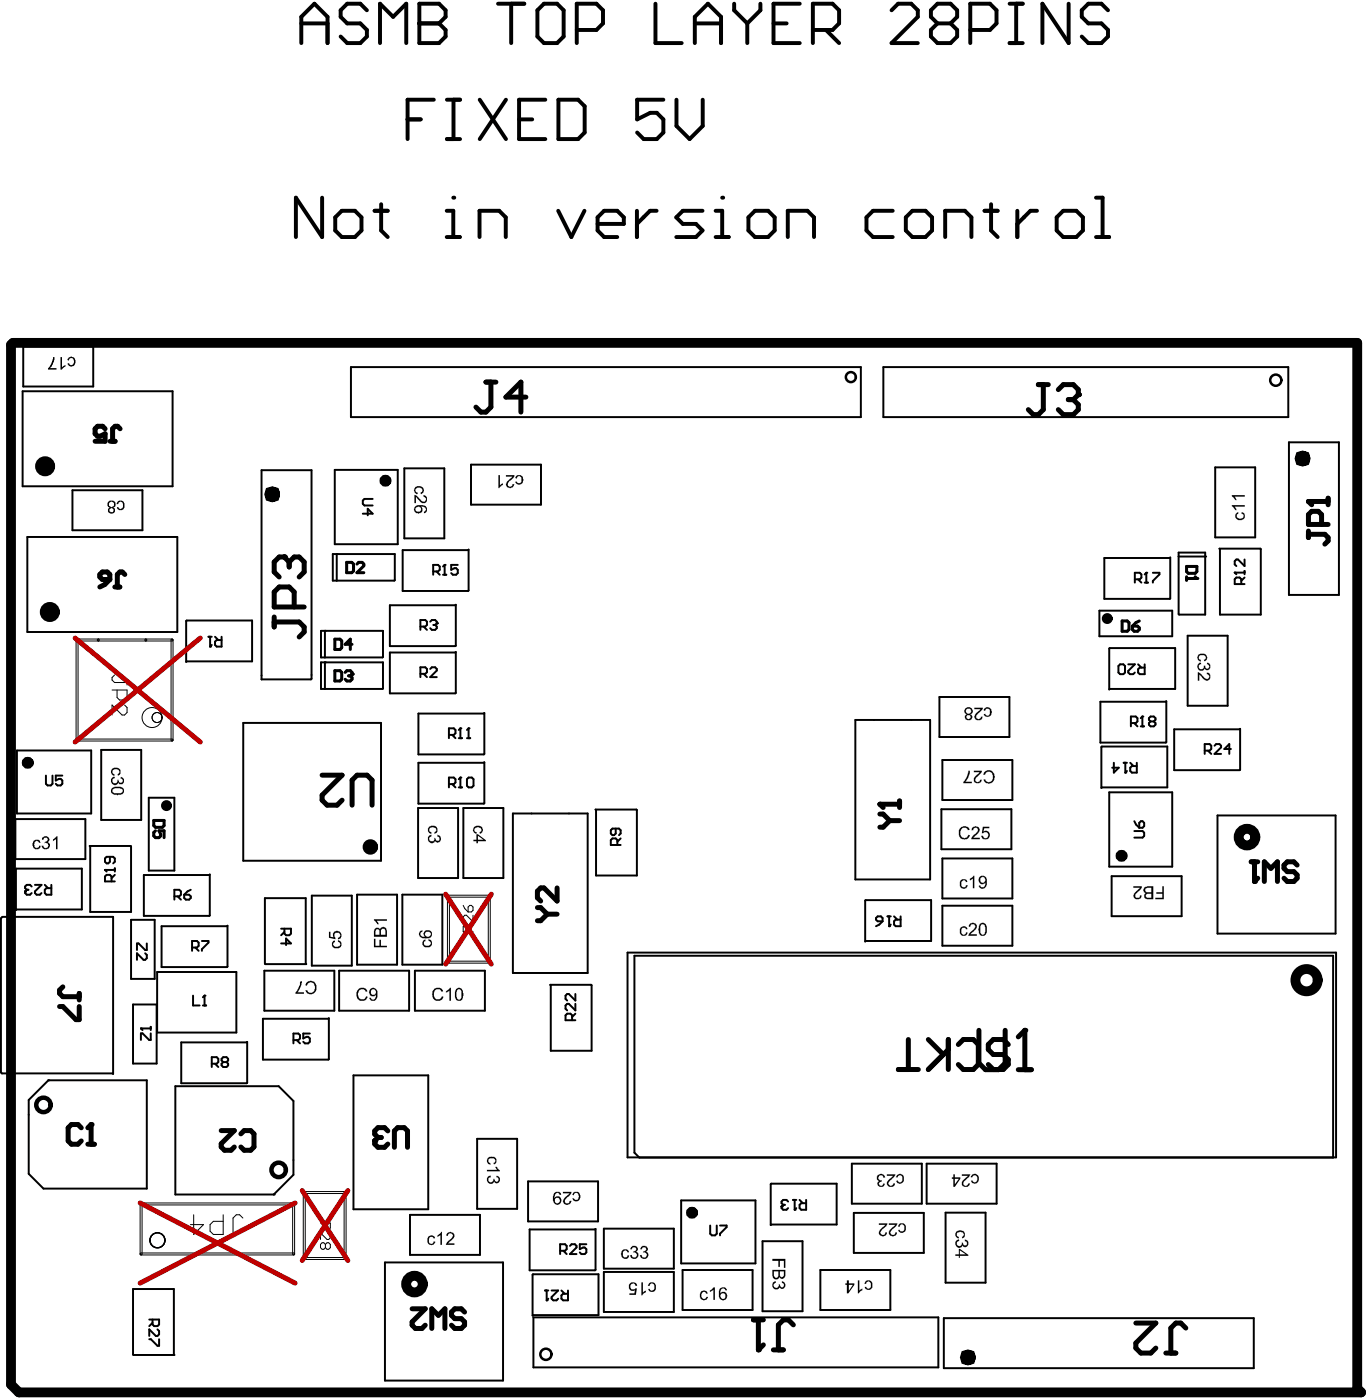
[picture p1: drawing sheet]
<svg xmlns="http://www.w3.org/2000/svg" width="231mm" height="237mm" viewBox="0 0 231 237" stroke-linecap="round" stroke-linejoin="round" font-family="sans-serif">
<g fill="none" stroke="#000" stroke-width=".33">
<path d="M3.9 58.6h11.9v6.8h-11.9zM3.8 66.2h25.4v16h-25.4zM44.2 79.5h8.5v35.3l-.1 .1h-8.4zM56.6 79.4h10.6v12.6h-10.6zM59.3 62.1h86.2v8.4h-86.2zM68.3 79.2h6.8v11.8h-6.8zM79.6 78.6h11.9v6.7h-11.9zM149.3 62.1h68.5v8.4h-68.5zM205.4 79h6.8v11.9h-6.8zM217.9 74.8h8.4v25.8h-8.4zM4.6 90.8h25.4v16.1h-25.4zM12.2 82.9h11.9v6.8h-11.9z"/>
<path d="M56.3 93.7h10.4v4.4l-10.4 .1zM56.9 93.7v4.5M61.3 86.9h1.7l-.8-.9v1.1M63 84.4h-1.4l-.3 .2v.6l.3 .3h1.4M68.1 93l11.1-.1v6.9l-11.1 .1zM73.2 96.6h.9l.2-.3v-.5l-.2-.3h-.9v1.7M73.8 96.6l.5 .6M74.9 95.8l.3-.3v1.7M74.9 97.2h.5M77.4 95.5h-1.1v.8l.5-.2h.3l.3 .2v.6l-.3 .3h-.5l-.3-.3M186.7 94.3h11.1v6.9l-11.1 .1zM191.8 98h.9l.2-.3v-.6l-.2-.3h-.9v1.7"/>
<path d="M192.4 98l.5 .5M193.5 97.1l.3-.3v1.7M193.5 98.5h.6M194.9 96.8h1.1v.3l-1.1 1.1v.3M199.2 93.4h4.5v10.5l-4.5-.1zM199.2 94.1h4.5M206.1 92.8h7v11.1h-6.9zM209.8 98.8v-.9l-.2-.3h-.6l-.3 .3v.9h1.7M210.4 94.6v1.1l-1.1-1.1h-.3l-.3 .3v.5l.3 .3M210.4 96.8h-1.7l.3 .3M210.4 97.6l-.6 .6M210.4 96.5v.6"/>
<path d="M31.6 104.9h11v6.9l-11.1 .1zM35.2 107.7h.6M35.5 107.7v1.6l.3-.2M36.4 107.7l.5 .5M37.5 107.7v1.6h-.9l-.2-.2v-.6l.2-.3h.9M54.3 112h10.4v4.4l-10.4 .1zM54.3 106.7h10.4v4.4l-10.4 .1zM54.9 106.7v4.5M54.9 112v4.5M65.9 110.3l11.2-.1v7h-11.2zM65.9 102.3h11.2v6.9h-11.2zM71.1 105.9h.8l.3-.2v-.6l-.3-.3h-.8v1.7"/>
<path d="M71.1 113.9h.8l.3-.2v-.6l-.3-.3h-.8v1.7M71.6 113.9l.6 .6M71.6 105.9l.6 .6M72.7 113.1l.3-.3h.6l.2 .3v.3l-1.1 1.1h1.1M72.7 105.1l.3-.3h.6l.2 .3v.3l-.2 .3M73.3 105.7h.3M73.6 105.7l.2 .2v.3l-.2 .3h-.6l-.3-.3M158.8 117.8h11.8v6.8h-11.8zM185.8 103.3h12.4v4.3h-12.4zM186 118.7l11.2-.1v6.9l-11.2 .1zM187.6 109.6h11.1v6.9l-11.2 .1zM189.3 112.3h.6l.3 .3v1.1l-.3 .3h-.6l-.2-.3v-1.1z"/>
<path d="M190.7 112.3h1.1l-1.1 1.1v.3l.3 .3h.6l.2-.3M192.4 112.3l.5 .6M193.5 112.3v1.7h-.8l-.3-.3v-.5l.3-.3h.8M200.8 107.5h6.7v11.8h-6.7zM2.6 138.5h11.8v6.8h-11.8zM2.9 126.9h12.5v10.6h-12.5zM7.8 131.1v1.4l.2 .3h.6l.3-.3v-1.4M10.5 131.1h-1.1v.9l.6-.3h.3l.2 .3v.5l-.2 .3h-.6l-.3-.3M17.1 126.8h6.8v11.8h-6.8zM25.1 134.9h4.4v12.3h-4.4zM41.1 122.2h23.3v23.3h-23.3zM70.7 136.6h6.7v11.9h-6.7z"/>
<path d="M70.7 129l11.2-.1v6.9l-11.2 .1zM70.7 120.6h11.2v6.9l-11.2 .1zM75.9 124.3h.8l.3-.3v-.6l-.3-.3h-.8v1.7M75.9 132.6h.8l.3-.3v-.6l-.3-.2h-.8v1.6M76.4 132.6l.6 .5M76.4 124.3l.6 .5M77.5 133.1h.6M77.5 131.7l.3-.2v1.6M77.5 123.4l.3-.3v1.7M77.5 124.8h.6M78.3 136.6h6.8v11.9h-6.8zM78.9 123.4l.3-.3v1.7"/>
<path d="M78.9 124.8h.6M79.2 131.5h.6l.2 .2v1.2l-.2 .2h-.6l-.3-.2v-1.2zM86.7 137.5h12.6v27h-12.6zM100.7 136.9l7 .1v11h-6.9zM144.6 121.7h12.6v27h-12.6zM159.1 136.8h11.9v6.8h-11.9zM159.3 128.5h11.8v6.8h-11.8zM186.3 126.2h11v6.9l-11.1 .1zM187.5 134h10.7v12.5h-10.7zM188.3 129v1.6l.8-.8h-1.1M190 129h.5M190.2 129v1.6l.3-.2"/>
<path d="M191.1 129l.5 .5M191.2 122.3h.8l.3-.3v-.6l-.3-.3h-.8v1.7M191.7 122.3l.6 .5M191.8 138.9l.2 .5 .6 .6M192.2 129v1.6h-.9l-.2-.2v-.6l.2-.3h.9M192.8 121.4l.3-.3v1.7M192.8 122.8h.6M192.9 138.9h.2l.3 .2v.6l-.3 .3h-.5v-.9zM194.5 122l-.3-.3v-.3l.3-.3h.6l.2 .3v.3l-.2 .3M194.5 122l-.3 .3v.2l.3 .3h.6l.2-.3v-.2l-.2-.3M194.5 122h.6M198.5 123.3l11.1-.1v6.9l-11.1 .1z"/>
<path d="M203.6 126.9h.9l.3-.3v-.5l-.3-.3h-.9v1.7M204.2 126.9l.6 .6M205.3 126.1l.3-.3h.5l.3 .3v.3l-1.1 1.1h1.1M205.8 137.9h20v20h-20zM208.1 126.6h-1.1l.8-.8v1.7M.2 155.3l.2-.3h18.7v26.6l-18.8-.1-.1-.2zM2.7 147l11.1-.1v6.9l-11.1 .1zM4.5 150.4h.3M4.5 150.4l-.3 .3v.3l.3 .3h.6l.3-.3M5.4 149.9l-.3-.3h-.6l-.3 .3v.3l.3 .2M5.9 149.6h1.1l-1.1 1.1v.3l.3 .3h.5l.3-.3M7.6 149.6l.5 .6"/>
<path d="M8.7 149.6v1.7h-.9l-.2-.3v-.6l.2-.2h.9M15.2 143l7 .1v11.1h-6.9zM18.6 144.9v.8l-.3 .3h-.3l-.3-.3v-.6l.3-.2h1.1l.3 .2v.6l-.3 .3M18.9 149v-.8l-.3-.3h-.6l-.3 .3v.8h1.7M19.4 147.1h-1.7l.3 .3M19.4 147.9l-.5 .6M19.4 146.8v.6M22.2 155.5h3.9v10h-3.9zM24.3 148l11.2-.1v6.9l-11.2 .1zM24.8 159.5v1.1h-.3l-1.1-1.1h-.2v1.1M27.3 156.6l11.2-.1v6.9l-11.2 .1zM29.5 151.6h.8l.3-.3v-.6l-.3-.3h-.8v1.7"/>
<path d="M30 151.6l.6 .5M31.1 151.3h.9l.2 .3v.2l-.2 .3h-.6l-.3-.3zM32.2 150.4l-.5 .3-.6 .6M34.1 159.1h1.1v.3l-1.1 1.1v.3M44.8 151.9h6.9l.1 11.1-7-.1zM47.5 157h1.7v.9l-.3 .2h-.5l-.3-.2v-.9M47.5 159.5h1.7l-.8-.8v1.1M48.1 157.6l-.6 .5M52.7 151.4h6.8v11.9h-6.8zM60.4 151.3h6.7v11.8h-6.7zM68 151.3h6.8v11.8h-6.8zM104.1 140.1v.8l-.3 .3h-.3l-.2-.3v-.5l.2-.3h1.1l.3 .3v.5l-.3 .3"/>
<path d="M104.4 142.9v-.9l-.3-.2h-.6l-.2 .2v.9h1.6M104.9 141.8l-.5 .5M146.3 152.3l11.1-.1v6.9l-11.1 .1zM148.4 154.9h.5l.3 .3v.6h-.8l-.3-.3v-.3zM149.2 155.8l-.6 .5-.5 .3M150 154.9h.6M150.3 154.9v1.7l.3-.3M151.1 154.9l.6 .6M152.2 154.9v1.7h-.8l-.3-.3v-.5l.3-.3h.8M159.3 145.2h11.8v6.7h-11.8zM159.3 153.1h11.8v6.8h-11.8zM187.9 148.1h11.8v6.8h-11.8z"/>
<path d="M191.8 140.5h1.3l.3 .3v.5l-.3 .3h-1.3M22.5 169.8h4v10h-4zM24.5 161.2l.3 .3v.5l-.3 .3h-.2l-1.1-1.1v1.1M25.5 174.7v1.1h-.3l-1.1-1.1h-.3v1.1M25.5 173.6v.6M25.5 173.9h-1.7l.3 .3M26.6 164.3h13.4v10.3h-13.4zM30.6 176.3l11.2-.1v6.9l-11.2 .1zM32.5 160.2h.8l.3-.3v-.5l-.3-.3h-.8v1.7M32.6 168.3v1.7h1.1M33 160.2l.6 .6M34.3 170h.6"/>
<path d="M34.3 168.6l.3-.3v1.7M35.8 179.9h.8l.3-.3v-.6l-.3-.3h-.8v1.7M36.3 179.9l.6 .5M37.7 179.6l-.2-.3v-.3l.2-.3h.6l.3 .3v.3l-.3 .3M37.7 179.6l-.2 .3v.2l.2 .3h.6l.3-.3v-.2l-.3-.3M37.7 179.6h.6M44.4 172.3l11.2-.1v6.9l-11.2 .1zM44.7 164.1h11.8v6.8h-11.8zM49.6 175.9h.8l.3-.3v-.6l-.3-.2h-.8v1.6M50.2 175.9l.5 .5M52.4 174.8h-1.1v.8l.5-.3h.3l.3 .3v.5l-.3 .3h-.6l-.2-.3M57.3 164.1h11.9v6.8h-11.9z"/>
<path d="M70.1 164.1h11.9v6.8h-11.9zM93 166.5l7 .1v11.1h-6.9zM96.7 172.5v-.8l-.3-.3h-.5l-.3 .3v.8h1.7M97.3 168.1v1.1l-1.1-1.1h-.3l-.3 .2v.6l.3 .3M97.3 169.7v1.1l-1.1-1.1h-.3l-.3 .3v.6l.3 .2M97.3 171.4l-.6 .5M106.1 161.1h119.8v34.6h-119.8zM8.2 182.7h16.6v18.3h-17.5l-2.4-2.5v-12.5zM29.6 183.7h17.5l2.5 2.5v12.4l-3.3 3.4h-16.7zM59.8 181.8h12.6v22.7h-12.6zM80.7 192.6h6.7v11.8h-6.7zM89.3 199.8h11.8v6.7h-11.8z"/>
<path d="M108.1 195.7l-.9-.8v-33.3h118.2v34.1M144 196.8h11.8v6.7h-11.8zM156.6 196.8h11.9v6.7h-11.9zM22.5 218h6.9l.1 11.1-7-.1zM65.1 213.5h19.9v19.9h-19.9zM69.3 205.4h11.8v6.8h-11.8zM89.5 207.9l11.2-.1v6.9l-11.2 .1zM90.1 215.5h11.1v6.9h-11.2zM92.1 218.2h.6M92.4 218.2v1.7l.3-.3M93.2 218.2h1.2l-1.2 1.1v.3l.3 .3h.6l.3-.3M94.7 211.5h.8l.3-.3v-.5l-.3-.3h-.8v1.6"/>
<path d="M94.9 218.2l.6 .6M95.2 211.5l.6 .5M96 218.2v1.7h-.8l-.3-.3v-.6l.3-.2h.8M96.3 210.7l.3-.3h.6l.3 .3v.2l-1.2 1.1h1.2M99.1 210.4h-1.1v.8l.6-.3h.2l.3 .3v.6l-.3 .2h-.5l-.3-.2M102.1 207.7h11.8v6.8h-11.8zM102.1 215.1h11.8v6.7h-11.8zM115.1 203h12.6v10.6h-12.6zM115.4 214.7h11.8v6.8h-11.8zM120.1 207.2v1.4l.2 .3h.6l.3-.3v-1.4M121.7 207.2h1.1v.3l-1.1 1.1v.3M128.9 209.9h6.8v11.8h-6.8z"/>
<path d="M130.3 200.2l11.1-.1v6.9l-11.1 .1zM132.4 203.7l-.3 .3v.3l.3 .2h.5l.3-.2M132.4 203.7h.3M133.2 203.2l-.3-.3h-.5l-.3 .3v.2l.3 .3M134.1 202.9h.5M134.3 202.9v1.6l.3-.2M135.2 202.9l.5 .5M136.3 202.9v1.6h-.9l-.2-.2v-.6l.2-.3h.9M138.7 214.7h11.8v6.8h-11.8zM144.3 205.1h11.9v6.7h-11.9zM159.8 205h6.8v11.9h-6.8zM25.2 223.1h1.7v.8l-.3 .3h-.5l-.3-.3v-.8"/>
<path d="M25.2 226.4h.3l1.1 1.1h.3v-1.1M25.8 223.7l-.6 .5M26.6 224.8l.3 .3v.5l-.3 .3h-.3l-1.1-1.1v1.1M90.2 222.7h68.4v8.5h-68.4zM159.5 222.9h52.4v8.4h-52.4z"/>
</g>
<g fill="none" stroke="#000" stroke-width=".17">
<path d="M12.9 108.1l.1-.1 .2 .2v16.9l-.2 .2-.1-.2zM12.9 108.1l16.2-.1 .2 .2-.2 .2h-16.1l-.1-.2zM18.9 116.7h2.6v1.2l-.4 .5h-.9l-.4-.5v-1.2M19.4 114.1l-.5 .5v.4l.5 .4h2.1M21.1 119.2l.4 .4v.9l-.4 .4h-.5l-1.7-1.7v1.7M21.5 115v.8M29 108.1h.2l.1 .1v16.9l-.2 .2-.2-.2zM12.9 125h16.2l.2 .1-.2 .2h-16.1l-.1-.1zM25.7 121.3h.1M75.6 151.4h7l.2 .1-.2 .2h-6.9l-.1-.2zM75.7 151.5h.2l.1 .1v11.1l-.2 .1-.2-.1zM78.3 153.1l.3 .5 .5 .6"/>
<path d="M79.4 157.5v-.8l-.3-.3h-.5l-.3 .3v.8h1.7M79.4 153.1h.3l.3 .3v.5l-.3 .3h-.6v-.8zM80 154.7v1.2l-1.1-1.2h-.3l-.3 .3v.6l.3 .3M80 156.4l-.6 .6M82.6 151.5h.2l.1 .1v11.1l-.2 .1-.2-.1zM75.7 162.6l7-.1 .2 .2-.2 .1h-6.9l-.2-.1zM23.7 203.4h25.9l.2 .2-.2 .1h-25.7l-.2-.1zM23.7 211.9h25.9l.2 .1-.2 .2h-25.7l-.2-.2zM23.7 203.4h.3v.2v8.4l-.1 .2-.2-.2zM32.7 205.4v3.3l1.7-1.6h-2.2M37.7 205.4v3.3h-1.6l-.6-.5v-1.1l.6-.6h1.6M38.8 208.7h1.1"/>
<path d="M41.1 205.9l-.6-.5h-.6l-.5 .5v2.8M49.5 203.4h.3v.2v8.4l-.2 .2-.1-.2zM51.3 201.5h.1l.2 .1v11.1l-.2 .2-.1-.2zM51.3 201.5h7l.2 .1-.2 .2h-6.9h-.1zM51.4 212.7l7-.1 .2 .2-.2 .2h-6.9l-.1-.1zM54.2 206.8h1.6v.8l-.2 .3h-.6l-.3-.3v-.8M54.7 207.4l-.5 .5M55 210.4l.3-.3h.3l.2 .3v.6l-.2 .2h-.3l-.3-.2M55 210.4l-.3-.3h-.2l-.3 .3v.6l.3 .2h.2l.3-.2M55 210.4v.6M55.6 208.5l.2 .2v.6l-.2 .3h-.3l-1.1-1.1v1.1M58.2 201.5h.1l.2 .1v11.1l-.2 .2-.1-.2z"/>
<circle cx="16.6" cy="108.2" r=".17"/>
<circle cx="24.6" cy="108.2" r=".17"/>
<circle cx="25.7" cy="121.3" r="1.69"/>
<circle cx="26.5" cy="121.3" r=".85"/>
<circle cx="75.8" cy="151.6" r=".2"/>
<circle cx="82.7" cy="151.6" r=".2"/>
<circle cx="26.6" cy="209.7" r="1.31"/>
<circle cx="26.6" cy="209.7" r="1.23"/>
<circle cx="26.6" cy="209.7" r="1.27"/>
<circle cx="51.5" cy="212.7" r=".2"/>
<circle cx="58.4" cy="212.7" r=".2"/>
</g>
<g fill="#000">
<path d="M9 60.4h.2a2.66 2.66 0 0 1-.7 1.8h1v.3h-1.4v-.3l.3-.1 .3-.6zM10.2 60.4h.3v1.7l.6-.4v.3l-.3 .1-.3 .4h-.3zM11.6 60.5l.1-.1a.82 .82 0 0 1 1.1 .7 .82 .82 0 0 1-.9 .9l-.2-.1-.3-.3 .3-.2a.43 .43 0 0 0 .5 .3 .43 .43 0 0 0 .3-.5v-.1a.46 .46 0 0 0-.3-.5 .46 .46 0 0 0-.5 .2v.2l-.3-.1zM19.9 84.7a.83 .83 0 0 1 1.1 .3 .83 .83 0 0 1-.1 1.1 .62 .62 0 0 1-.7 .2 .62 .62 0 0 1-.4-.6h.2a.34 .34 0 0 0 .3 .4 .34 .34 0 0 0 .4-.3l.1-.1a.53 .53 0 0 0-.1-.7 .53 .53 0 0 0-.6-.1l-.2 .3h-.2zM70.3 82.3a.9 .9 0 0 1 1.4 .6l-.2 .5-.3 .1-.1-.2a.43 .43 0 0 0 .3-.5 .43 .43 0 0 0-.5-.4 .48 .48 0 0 0-.6 .3 .48 .48 0 0 0 .2 .6h.1v.2a.65 .65 0 0 1-.5-1zM70.1 83.6a1.7 1.7 0 0 1 1 .9 .49 .49 0 0 0 .4 .3 .49 .49 0 0 0 .5-.3v-.3l-.4-.2 .1-.3a.67 .67 0 0 1 .5 1 .67 .67 0 0 1-1.1 .1l-.8-.7v1h-.2zM84.3 80.3h.2v1.7l.5-.3v.3h-.2l-.4 .5h-.1zM85.5 80.3l1.5 .1a1.54 1.54 0 0 1-1 1 .46 .46 0 0 0-.1 .7 .46 .46 0 0 0 .6 .1l.1-.3h.4a.76 .76 0 0 1-.6 .6 .76 .76 0 0 1-.8-.3 .78 .78 0 0 1 .4-1l.6-.6h-1.1zM87.3 80.4a.8 .8 0 0 1 1.1 .4 .8 .8 0 0 1-.4 1.1h-.3a.55 .55 0 0 1-.6-.5h.3a.44 .44 0 0 0 .6 .2 .44 .44 0 0 0 .1-.6 .39 .39 0 0 0-.3-.5 .39 .39 0 0 0-.4 .4l-.3-.1zM209.1 86.7l.2-.1v.2a.44 .44 0 0 0-.2 .5 .44 .44 0 0 0 .4 .4 .5 .5 0 0 0 .6-.2 .5 .5 0 0 0 0-.6l-.3-.1 .1-.2a.64 .64 0 0 1 .5 .4 .64 .64 0 0 1-.1 .7 .78 .78 0 0 1-1.2 .1 .78 .78 0 0 1 0-1.1zM208.2 85.4h2.2v.3h-1.7l.4 .6h-.3l-.2-.5-.4-.2zM208.2 83.7h2.2v.3h-1.7l.4 .6h-.3l-.2-.5-.4-.2z"/>
<path d="M202.7 110.6a.95 .95 0 0 1 1.4 .6l-.1 .3-.3 .3h-.1l-.1-.3a.39 .39 0 0 0 .3-.4 .39 .39 0 0 0-.5-.3 .46 .46 0 0 0-.6 .2 .46 .46 0 0 0 .3 .6v.3a.78 .78 0 0 1-.3-1.3zM202.7 112h.3l.1 .3a.46 .46 0 0 0-.5 .5 .46 .46 0 0 0 .6 .4 .46 .46 0 0 0 .3-.6h.2a.36 .36 0 0 0 .2 .4 .36 .36 0 0 0 .5-.1 .36 .36 0 0 0-.2-.5l-.2-.1 .2-.3a.63 .63 0 0 1 .4 .9 .63 .63 0 0 1-.9 .3v-.1a.68 .68 0 0 1-1 .2 .68 .68 0 0 1-.2-.9zM202.5 113.7l.4 .1 .4 .4a.65 .65 0 0 0 1 .5 .47 .47 0 0 0-.3-.7v-.3a.66 .66 0 0 1 .6 1 .62 .62 0 0 1-.5 .4 .62 .62 0 0 1-.6-.3l-.8-.8v1.1h-.2zM18.9 130a.9 .9 0 0 1 1.5 .3v.2a.43 .43 0 0 1-.4 .6l-.1 .1v-.3a.43 .43 0 0 0 .3-.5 .43 .43 0 0 0-.5-.3h-.1a.44 .44 0 0 0-.6 .2 .44 .44 0 0 0 .4 .6v.3a.71 .71 0 0 1-.5-1.2zM19 131.4l.4-.1v.3a.45 .45 0 0 0-.4 .6 .45 .45 0 0 0 .8 .1l.1-.5h.1a.39 .39 0 0 0 .3 .5 .39 .39 0 0 0 .5-.3l-.1-.2-.3-.2 .1-.3a.67 .67 0 0 1 .5 .6 .67 .67 0 0 1-.5 .7 .46 .46 0 0 1-.6-.3 .56 .56 0 0 1-.5 .5 .56 .56 0 0 1-.6-.5v-.5zM163.7 130.3h.2a3.1 3.1 0 0 1-.7 1.9h1.1v.2h-1.5v-.2l.3-.2v-.2a1.46 1.46 0 0 0 .5-1.1zM162.4 139.9a.94 .94 0 0 1 1.5 .3v.1l-.3 .1a.66 .66 0 0 0-.8-.4 .66 .66 0 0 0-.5 .7v.2a.76 .76 0 0 0 .4 .7 .76 .76 0 0 0 .8 0l.2-.5 .2 .1a.86 .86 0 0 1-1.3 .6h-.1a1.43 1.43 0 0 1-.1-1.9zM164.5 139.8h.2a.64 .64 0 0 1 .9 .3 .64 .64 0 0 1-.4 .9l-.7 .6h1.1v.3l-1.4-.1a1.15 1.15 0 0 1 .8-.8v-.1a.49 .49 0 0 0 .3-.5 .49 .49 0 0 0-.3-.4 .34 .34 0 0 0-.5 .4h-.3l.1-.4zM164.6 130.3h1.4v.3l-.4 .3a1.49 1.49 0 0 0-.7 1.1l.1 .1a.48 .48 0 0 0 .7-.3h.3a.68 .68 0 0 1-1 .6 .68 .68 0 0 1-.2-1.1l.8-.7h-1zM164.7 119.7h1.4v.3l-.7 .6a.68 .68 0 0 0-.3 .9 .47 .47 0 0 0 .7-.3h.3a.73 .73 0 0 1-.7 .6 .73 .73 0 0 1-.7-.7l.1-.1a1.34 1.34 0 0 1 .8-.9l.2-.2h-1.1zM166.6 119.7a.79 .79 0 0 1 1 .3 .79 .79 0 0 1-.4 1.1v.1a.65 .65 0 0 1-.9-.4l.3-.1a.39 .39 0 0 0 .4 .3 .39 .39 0 0 0 .3-.5v-.1a.41 .41 0 0 0-.2-.6 .41 .41 0 0 0-.5 .4h-.3v-.3zM166.7 130.3a1.1 1.1 0 0 1 1.5 1.1 1.07 1.07 0 0 1-1.7 .9l-.3-.5h.4a.67 .67 0 0 0 .8 .4 .67 .67 0 0 0 .4-.9v-.1a.69 .69 0 0 0-.5-.7 .69 .69 0 0 0-.8 .5h-.3v-.2z"/>
<path d="M5.7 142.2a.64 .64 0 0 1 .7-.2 .64 .64 0 0 1 .4 .5h-.2a.39 .39 0 0 0-.5-.3 .39 .39 0 0 0-.3 .5v.1a.4 .4 0 0 0 .3 .5 .4 .4 0 0 0 .5-.2v-.1l.2 .1a.65 .65 0 0 1-.6 .5 .65 .65 0 0 1-.6-.5l-.1-.5zM7.2 141.6h.1a.61 .61 0 0 1 .7-.1 .61 .61 0 0 1 .3 .7l-.3 .2a.62 .62 0 0 1 .4 .8 .62 .62 0 0 1-.7 .4l-.5-.2-.2-.4h.3a.45 .45 0 0 0 .6 .3 .45 .45 0 0 0 0-.7l-.1-.1-.3 .1 .1-.3a.32 .32 0 0 0 .4-.3 .34 .34 0 0 0-.3-.4 .34 .34 0 0 0-.3 .4h-.3zM9 141.9l.2-.1 .3-.4h.2v2.2h-.2v-1.7l-.5 .3zM55.6 157.5h.3v.9l.5 .1a.7 .7 0 0 1 .3-1 .7 .7 0 0 1 .9 .4l.1 .5a.46 .46 0 0 1-.6 .4v-.2a.44 .44 0 0 0 .4-.6 .44 .44 0 0 0-.5-.3 .46 .46 0 0 0-.5 .3 .46 .46 0 0 0 .2 .6v.2l-1.1-.2zM56.4 159.1l.2-.1v.3a.38 .38 0 0 0-.3 .4 .38 .38 0 0 0 .4 .4h.1a.53 .53 0 0 0 .5-.1 .53 .53 0 0 0 .2-.6l-.4-.2v-.2a.7 .7 0 0 1 .6 .8 .7 .7 0 0 1-.9 .5 .69 .69 0 0 1-.5-1.1zM63.2 158.7h.3v1.2h.6v-1h.3v1h1v.3h-2.2zM63.2 155.4h2.2v.3h-1.7l.4 .6h-.3l-.2-.4-.4-.3zM71.7 158.9l.2-.1v.4a.35 .35 0 0 0-.2 .3 .35 .35 0 0 0 .2 .3 .54 .54 0 0 0 .7 .1 .54 .54 0 0 0 .2-.7l-.4-.1v-.3a.72 .72 0 0 1 .6 .9 .72 .72 0 0 1-1 .5 .72 .72 0 0 1-.6-.6 .72 .72 0 0 1 .3-.7zM72.5 139.8a.94 .94 0 0 1 1.4 .3v.2a.57 .57 0 0 1-.5 .7l.1-.3a.48 .48 0 0 0 .2-.6 .48 .48 0 0 0-.6-.2l-.2 .1a.38 .38 0 0 0-.4 .3 .38 .38 0 0 0 .4 .4v.3a.68 .68 0 0 1-.6-.5 .68 .68 0 0 1 .2-.7zM72.6 141.2l.3-.1v.3a.45 .45 0 0 0-.4 .5 .45 .45 0 0 0 .5 .4 .45 .45 0 0 0 .4-.4v-.3l.2 .1a.36 .36 0 0 0 .3 .4 .36 .36 0 0 0 .4-.2 .36 .36 0 0 0-.2-.4h-.2l.1-.4a.66 .66 0 0 1 .5 .9 .66 .66 0 0 1-.8 .4l-.2-.2a.57 .57 0 0 1-.5 .4 .57 .57 0 0 1-.6-.4l-.1-.6zM80.3 139.7a.9 .9 0 0 1 1.3 .6v.4l-.2 .2-.3 .1-.1-.3a.38 .38 0 0 0 .4-.4 .38 .38 0 0 0-.4-.3 .5 .5 0 0 0-.6 0 .5 .5 0 0 0-.2 .5l.4 .2-.1 .3a.62 .62 0 0 1-.6-.5 .62 .62 0 0 1 .4-.7zM162.6 148.7h.2a.6 .6 0 0 1 .7 .4l-.2 .1a.38 .38 0 0 0-.5-.4 .38 .38 0 0 0-.3 .5 .46 .46 0 0 0 .2 .6 .46 .46 0 0 0 .6-.1v-.1h.3a.7 .7 0 0 1-.8 .5 .7 .7 0 0 1-.5-.9v-.4z"/>
<path d="M162.4 156.8a.64 .64 0 0 1 .7-.2 .64 .64 0 0 1 .4 .5h-.2a.42 .42 0 0 0-.7-.1 .73 .73 0 0 0 .3 1.1l.3-.1 .2-.4 .2 .1a.73 .73 0 0 1-1 .4 .73 .73 0 0 1-.3-1.1zM164 156.1h.2a.65 .65 0 0 1 .8 .3 .65 .65 0 0 1-.1 .8l-.9 .8h1.1v.2h-1.4l.1-.3 .7-.6a.77 .77 0 0 0 .2-1h-.2a.43 .43 0 0 0-.5 .4h-.2v-.3zM164 148.5l.3-.1 .2-.3h.2v2.1h-.2v-1.7l-.4 .3h-.2zM166.1 139.8h1.1v.2h-.8l-.2 .6a.71 .71 0 0 1 1 .2 .71 .71 0 0 1-.2 1l-.1 .1a.74 .74 0 0 1-1-.5l.2-.1a.47 .47 0 0 0 .6 .4 .47 .47 0 0 0 .4-.6l-.1-.1a.45 .45 0 0 0-.8-.1h-.2zM191.6 149.8h1.4l-.1 .5-.3 .3a1.08 1.08 0 0 0-.7 1l.1 .2h.3a.43 .43 0 0 0 .5-.4l.2 .1a.75 .75 0 0 1-.6 .6 .75 .75 0 0 1-.7-.4l-.1-.2a1.74 1.74 0 0 1 .9-1.1l.2-.3h-1.1zM196.5 149.8h.2v2.2h-1.4v-.2h1.2v-.7h-1v-.2h1zM50.8 165.9h.2a1.74 1.74 0 0 1-.4 1.3l-.3 .6h1.1v.2h-1.5v-.2l.4-.4 .4-.9zM52.1 165.9a1.09 1.09 0 0 1 1.2 .4 1.09 1.09 0 0 1 .1 1.2 .94 .94 0 0 1-.9 .6 .94 .94 0 0 1-.9-.7h.3a.71 .71 0 0 0 .8 .4 .71 .71 0 0 0 .5-.7 .87 .87 0 0 0-.8-1l-.4 .2-.1 .4-.3-.1a.58 .58 0 0 1 .5-.6zM60.8 167.1a1.02 1.02 0 0 1 1.3 .5l-.2 .1a.71 .71 0 0 0-.9-.4 .71 .71 0 0 0-.5 .7v.1a.73 .73 0 0 0 .4 .8 .73 .73 0 0 0 .9-.2l.1-.2h.3a1.02 1.02 0 0 1-1.3 .7 1.02 1.02 0 0 1-.6-1.3v-.4zM73.5 167.1a.98 .98 0 0 1 1.5 .5l-.4 .1a.61 .61 0 0 0-.5-.4 .61 .61 0 0 0-.6 .2 1.04 1.04 0 0 0 .3 1.5 .67 .67 0 0 0 .9-.5h.3a.98 .98 0 0 1-1.3 .7 .98 .98 0 0 1-.6-1.3l.1-.5zM75.5 167.5l.3-.1 .3-.4h.1v2.2h-.2v-1.7l-.6 .4zM82.3 197.8h1.7l-.3-.3v-.2h.3l.1 .2 .4 .4v.2h-2.2z"/>
<path d="M82.6 195.7l.2-.1a.92 .92 0 0 1 1.1 .4l-.1 .7-.3 .2-.1-.3a.39 .39 0 0 0 .3-.5 .39 .39 0 0 0-.5-.2 .47 .47 0 0 0-.7 .2 .47 .47 0 0 0 .4 .6v.3a.71 .71 0 0 1-.6-.6 .71 .71 0 0 1 .3-.7zM82.5 198.9l.4-.2 .1 .4a.43 .43 0 0 0-.4 .4 .43 .43 0 0 0 .3 .4 .43 .43 0 0 0 .5-.3v-.3l.2 .1a.37 .37 0 0 0 .3 .4 .37 .37 0 0 0 .4-.4 .37 .37 0 0 0-.4-.3v-.3a.64 .64 0 0 1 .6 .7 .64 .64 0 0 1-.7 .6l-.3-.4a.62 .62 0 0 1-.8 .4 .62 .62 0 0 1-.4-.7zM72.4 209a.68 .68 0 0 1 1.1 .3l-.2 .1a.44 .44 0 0 0-.6-.2 .44 .44 0 0 0-.2 .6 .43 .43 0 0 0 .4 .5 .43 .43 0 0 0 .5-.4l.2 .1a.72 .72 0 0 1-.9 .5 .72 .72 0 0 1-.4-1zM74.5 208.3h.2v2.2h-.2v-1.7l-.6 .3v-.2l.6-.4zM75.6 208.5a.74 .74 0 0 1 1.2 .5l-.1 .3-1 .9h1.1v.3h-1.4l.1-.4 .4-.4a1.09 1.09 0 0 0 .7-.9h-.1a.39 .39 0 0 0-.5-.3 .39 .39 0 0 0-.3 .5h-.2zM95.2 201.5l1.4 .1a1.15 1.15 0 0 1-.8 .8l-.1 .2a.46 .46 0 0 0-.2 .6 .46 .46 0 0 0 .6 .3l.2-.5h.3a.76 .76 0 0 1-.6 .6 .76 .76 0 0 1-.8-.2 .78 .78 0 0 1 .5-1l.6-.6h-1.1zM96.9 201.6h.1a.79 .79 0 0 1 1.1 .4 .79 .79 0 0 1-.4 1l-.3 .1a.55 .55 0 0 1-.6-.5h.2a.44 .44 0 0 0 .5 .3 .44 .44 0 0 0 .4-.5l-.1-.3a.38 .38 0 0 0-.4-.4 .38 .38 0 0 0-.4 .4l-.2-.1zM105.4 211.2l.7 .1 .2 .5h-.2a.39 .39 0 0 0-.5-.4 .39 .39 0 0 0-.3 .5 .44 .44 0 0 0 .2 .6 .44 .44 0 0 0 .6-.2h.3a.72 .72 0 0 1-.8 .5 .72 .72 0 0 1-.6-.7v-.2a.43 .43 0 0 1 .4-.6zM106.6 216.9a.7 .7 0 0 1 1.1 .4v.1h-.3a.44 .44 0 0 0-.5-.4 .44 .44 0 0 0-.3 .6v.2a.43 .43 0 0 0 .4 .2 .43 .43 0 0 0 .4-.2h.3l-.2 1.1h-1.1v-.2h.8l.1-.5a.74 .74 0 0 1-.9-.3 .74 .74 0 0 1 .2-1zM106.9 210.7a.62 .62 0 0 1 .8 .1 .62 .62 0 0 1 0 .8l-.2 .1a.62 .62 0 0 1 .4 .7 .62 .62 0 0 1-.7 .4l-.6-.1-.1-.4 .3-.1a.41 .41 0 0 0 .6 .4 .41 .41 0 0 0 .1-.7l-.2-.1h-.2v-.2a.35 .35 0 0 0 .4-.3 .35 .35 0 0 0-.3-.4 .35 .35 0 0 0-.4 .3h-.2v-.1zM108.4 216.8h.3v1.7l.5-.3v.3l-.4 .2-.2 .3h-.2zM108.6 210.7a.73 .73 0 0 1 .9 .6l-.3 .4a.61 .61 0 0 1 .4 .7 .61 .61 0 0 1-.7 .4l-.6-.1-.1-.4 .2-.1a.47 .47 0 0 0 .5 .5 .47 .47 0 0 0 .5-.5l-.1-.3a.4 .4 0 0 0-.6-.1l.1-.2h.1a.34 .34 0 0 0 .3-.5l-.2-.2a.34 .34 0 0 0-.3 0 .34 .34 0 0 0-.2 .3h-.2v-.1z"/>
<path d="M109.8 216.9a.83 .83 0 0 1 1 .3 .83 .83 0 0 1-.1 1.1 .62 .62 0 0 1-.7 .2 .62 .62 0 0 1-.4-.6h.3v.2a.55 .55 0 0 0 .6-.1 .55 .55 0 0 0 .1-.7 .43 .43 0 0 0-.4-.3 .43 .43 0 0 0-.4 .4h-.3zM118.6 218.3l.3-.1 .3 .1a.43 .43 0 0 1 .5 .4l-.3 .1a.46 .46 0 0 0-.6-.3 .46 .46 0 0 0-.2 .6v.1a.43 .43 0 0 0 .3 .4 .43 .43 0 0 0 .5-.3h.3a.69 .69 0 0 1-.8 .6 .69 .69 0 0 1-.6-.9l.1-.5zM120 218.2l.3-.1 .3-.4h.2v2.1h-.2v-1.7l-.5 .3zM130.6 212.8h2.2v1.6h-.3v-1.2h-.7v1h-.2v-1h-1zM130.6 216.8l.6-.1v.2a.41 .41 0 0 0-.3 .7 .41 .41 0 0 0 .7-.1v-.3h.2a.38 .38 0 0 0 .3 .5 .38 .38 0 0 0 .5-.4 .38 .38 0 0 0-.4-.4v-.2a.64 .64 0 0 1 .6 .7 .64 .64 0 0 1-.8 .5l-.3-.3a.54 .54 0 0 1-.4 .4 .54 .54 0 0 1-.6-.2l-.1-.2zM145 216.5h.3v1.7l.5-.4v.4l-.3 .1-.3 .4h-.2zM146.4 216.6a.82 .82 0 0 1 1.1 .4 .82 .82 0 0 1-.5 1.1l-.5-.1a.32 .32 0 0 1-.3-.4h.3a.34 .34 0 0 0 .5 .2 .84 .84 0 0 0-.1-1.1h-.4l-.1 .4h-.3zM148.4 198.6h.1a.75 .75 0 0 1 1.2 .5l-.4 .1a.43 .43 0 0 0-.4-.5 .43 .43 0 0 0-.4 .5 .43 .43 0 0 0 .5 .4h.1l-.1 .2a.35 .35 0 0 0-.4 .4 .35 .35 0 0 0 .4 .3l.2-.1 .1-.3 .3 .1a.66 .66 0 0 1-.5 .5 .66 .66 0 0 1-.7-.3 .48 .48 0 0 1 .2-.7 .62 .62 0 0 1-.2-1.1zM148.6 206.8h1.4l-.2 .6-.4 .2-.3 .4a.41 .41 0 0 0-.1 .7 .41 .41 0 0 0 .7-.2l.2-.1a.67 .67 0 0 1-1 .5 .67 .67 0 0 1 0-1.1l.8-.7h-1.1zM149.9 198.6h1.5l-.2 .4-.4 .4a.65 .65 0 0 0-.5 1 .47 .47 0 0 0 .7-.3h.3a.68 .68 0 0 1-1.1 .5 .68 .68 0 0 1 .1-1.2l.7-.6h-1.1zM150.3 206.8h1.4l-.1 .4-.8 .7a.45 .45 0 0 0-.3 .6 .45 .45 0 0 0 .5 .3 .32 .32 0 0 0 .4-.4h.2a.69 .69 0 0 1-.8 .6 .69 .69 0 0 1-.5-.8l1.1-1.1h-1.1zM151.8 198.6a.8 .8 0 0 1 .9 .2 .8 .8 0 0 1 .1 .9 .67 .67 0 0 1-.6 .5 .67 .67 0 0 1-.7-.5l.3-.1a.39 .39 0 0 0 .4 .3 .39 .39 0 0 0 .3-.5 .46 .46 0 0 0-.2-.7 .46 .46 0 0 0-.6 .4l-.3-.1z"/>
<path d="M152.1 206.8h.1a.76 .76 0 0 1 .9 .3 .76 .76 0 0 1-.1 .9 .61 .61 0 0 1-.6 .5 .61 .61 0 0 1-.5-.6h.2a.35 .35 0 0 0 .4 .3 .35 .35 0 0 0 .3-.3 .55 .55 0 0 0 .1-.6 .55 .55 0 0 0-.6-.3l-.3 .4h-.2zM161.7 208.2a1.27 1.27 0 0 1 1.2 0 .75 .75 0 0 1-.2 1.2l-.1-.3a.38 .38 0 0 0 .4-.4 .38 .38 0 0 0-.5-.3 .49 .49 0 0 0-.6 0 .49 .49 0 0 0-.1 .6l.3 .1v.3a.75 .75 0 0 1-.4-1.2zM162.6 198.6h1.4l-.1 .1a1.74 1.74 0 0 1-.9 1 .47 .47 0 0 0-.1 .5 .47 .47 0 0 0 .5 .3l.2-.2 .1-.2h.2a.67 .67 0 0 1-1 .5 .67 .67 0 0 1 0-1.1l.7-.7h-1zM161.7 209.6h.4l.1 .2a.46 .46 0 0 0-.5 .5 .46 .46 0 0 0 .6 .4 .46 .46 0 0 0 .3-.6h.2a.35 .35 0 0 0 .3 .5 .35 .35 0 0 0 .3-.5v-.2h-.3v-.3a.64 .64 0 0 1 .6 .8 .64 .64 0 0 1-.9 .3l-.1-.1a.56 .56 0 0 1-.6 .4 .56 .56 0 0 1-.5-.5l-.1-.2a.46 .46 0 0 1 .2-.6zM164.4 198.6a.82 .82 0 0 1 1 .4 .82 .82 0 0 1-.4 1.1l-.1 .1-.3-.1a.43 .43 0 0 1-.5-.4l.3-.1a.43 .43 0 0 0 .5 .3 .43 .43 0 0 0 .3-.5 .46 .46 0 0 0-.2-.6v-.1a.43 .43 0 0 0-.6 .4h-.3z"/>
<path d="M18.5 86.3a.35 .35 0 0 0 .7 0 .35 .35 0 0 0-.7 0zM18.4 85.3a.47 .47 0 0 0 .9 0 .47 .47 0 0 0-.9 0zM18.5 84.6h.2a.64 .64 0 0 1 .8 .4 .64 .64 0 0 1-.3 .8 .58 .58 0 0 1 .1 .8 .58 .58 0 0 1-.8 .2 .55 .55 0 0 1 0-1 .69 .69 0 0 1 0-1.2z"/>
<path d="M70.3 85.5l.4-.1a1.4 1.4 0 0 1 1.4 .3 .65 .65 0 0 1-.4 1.1v-.3a.43 .43 0 0 0 .3-.5 .43 .43 0 0 0-.5-.3h-.3a.66 .66 0 0 1 0 .9 .66 .66 0 0 1-1 0 .58 .58 0 0 1 .1-1zM70.4 85.7a.46 .46 0 0 0 .1 .8 .46 .46 0 0 0 .7-.3v-.1v-.3a.62 .62 0 0 0-.8-.1z"/>
<path d="M19.2 133.4h-.1a.47 .47 0 0 0 0 .6 .47 .47 0 0 0 .6 .1h.3a.43 .43 0 0 0 .6-.1l.1-.2a.3 .3 0 0 0 0-.3 .3 .3 0 0 0-.3-.1l-.1-.1zM19 133.2l.4-.2a1.57 1.57 0 0 1 1.6 .4 .75 .75 0 0 1-.2 .8 .75 .75 0 0 1-.9 .2v.1l-.1-.1a.72 .72 0 0 1-.9-.3 .72 .72 0 0 1 0-.8z"/>
<path d="M163.4 121.3a.35 .35 0 0 0 .7 0 .35 .35 0 0 0-.7 0zM163.4 119.9v.1a.45 .45 0 0 0 .2 .7 .45 .45 0 0 0 .6-.4 .45 .45 0 0 0-.6-.5zM163.2 119.7a.74 .74 0 0 1 .9 0 .74 .74 0 0 1 .3 .9l-.4 .2a.58 .58 0 0 1 .2 .8 .58 .58 0 0 1-.8 .1 .51 .51 0 0 1-.3-.5 .51 .51 0 0 1 .3-.4h-.1l-.1-.2a.6 .6 0 0 1 0-.9z"/>
<path d="M63.6 157.1l-.1 .3v.7h.6v-.8l-.1-.2zM64.6 157l-.2 .3v.8h.8l-.1-.8a.3 .3 0 0 0-.2-.3 .3 .3 0 0 0-.3 0zM63.6 156.9a.45 .45 0 0 1 .6 .2 .63 .63 0 0 1 .8-.3 .63 .63 0 0 1 .4 .7v.9h-2.2v-1z"/>
<path d="M71.1 157.4l.3-.1v.2a.44 .44 0 0 0-.3 .6 .44 .44 0 0 0 .6 .3h.2a.63 .63 0 0 1-.2-.8 .63 .63 0 0 1 .8-.3 .7 .7 0 0 1 .5 .8 .7 .7 0 0 1-.8 .5 .96 .96 0 0 1-1.4-.8zM71.9 157.6a.49 .49 0 0 0 .4 .8 .49 .49 0 0 0 .5-.7l-.2-.2z"/>
<path d="M80.8 141.3v.7h.9zM80.5 141.1h.3l1.3 1v.1h-1.3v.4h-.3v-.4h-.5v-.2h.5z"/>
<path d="M165.9 148.3v.1a.46 .46 0 0 0-.1 .7 .46 .46 0 0 0 .7 0 .46 .46 0 0 0-.1-.7 .24 .24 0 0 0-.2-.2 .24 .24 0 0 0-.2 .1zM165.7 148.2a.83 .83 0 0 1 1 .1 .83 .83 0 0 1 .1 1 .89 .89 0 0 1-.9 1l-.4-.4v-.1l.2-.1a.43 .43 0 0 0 .5 .3 .43 .43 0 0 0 .4-.5v-.3a.57 .57 0 0 1-.7 .3 .57 .57 0 0 1-.4-.6v-.5z"/>
<path d="M165.8 156.4l-.1 .5a.89 .89 0 0 0 .4 1.2h.1a1.08 1.08 0 0 0 .3-1.4v-.1a.43 .43 0 0 0-.7-.2zM165.6 156.2a.78 .78 0 0 1 .9 0 .78 .78 0 0 1 .3 .8 1.41 1.41 0 0 1-.4 1.2 .7 .7 0 0 1-.7-.1 .7 .7 0 0 1-.2-.7l-.1-.4z"/>
<path d="M193.8 151.2v.1a.34 .34 0 0 0 0 .3 .34 .34 0 0 0 .3 .2h.5v-.7zM193.7 150.2l-.1 .5 .2 .2h.8v-.8zM193.4 150l.5-.2h1.1v2.2h-1.1a.55 .55 0 0 1-.5-.4 .55 .55 0 0 1 .3-.6 .54 .54 0 0 1-.4-.4 .54 .54 0 0 1 .1-.5z"/>
<path d="M62.8 167.4a.45 .45 0 0 0 0 .7 .45 .45 0 0 0 .7-.1 .45 .45 0 0 0-.2-.6v-.1zM62.7 167.1a.83 .83 0 0 1 .9 .2 .83 .83 0 0 1 .2 .9 .77 .77 0 0 1-.4 .9 .77 .77 0 0 1-.9-.2v-.2l.2 .1a.48 .48 0 0 0 .6 .1 .48 .48 0 0 0 .3-.5v-.2a.65 .65 0 0 1-.9 .2 .65 .65 0 0 1-.2-.9z"/>
<path d="M77.4 167.3a1.49 1.49 0 0 0 0 1.7h.2a.89 .89 0 0 0 .4-1.1v-.4a.45 .45 0 0 0-.6-.2zM77.2 167.1a.71 .71 0 0 1 .8 .1 .71 .71 0 0 1 .3 .7 1.02 1.02 0 0 1-.6 1.3 .84 .84 0 0 1-.8-1.2l.1-.6z"/>
<path d="M94 202.5v.1a.46 .46 0 0 0-.1 .7 .46 .46 0 0 0 .7 0 .46 .46 0 0 0-.1-.7zM93.8 201.6a.7 .7 0 0 1 1.1 .4h-.3a.38 .38 0 0 0-.5-.3 .38 .38 0 0 0-.3 .4l-.1 .4a.67 .67 0 0 1 .9-.1 .67 .67 0 0 1 .2 .9 .65 .65 0 0 1-.7 .4 .65 .65 0 0 1-.5-.7h-.1a1.41 1.41 0 0 1 .3-1.3z"/>
<path d="M121.7 217.8a.75 .75 0 0 1 1.2 .3l-.3 .1a.43 .43 0 0 0-.5-.4 .43 .43 0 0 0-.3 .5v.4l.1-.1a.65 .65 0 0 1 .8 0 .65 .65 0 0 1 .2 .8 .7 .7 0 0 1-.9 .4 .7 .7 0 0 1-.5-.8v-.7zM121.9 218.8a.56 .56 0 0 0 0 .6 .56 .56 0 0 0 .6 .2 .6 .6 0 0 0-.3-1z"/>
<path d="M131.8 215v.5a.34 .34 0 0 0 .3 .4 .34 .34 0 0 0 .4-.3v-.6zM130.8 215v.6a.39 .39 0 0 0 .5 .5 .39 .39 0 0 0 .3-.5v-.6zM130.6 214.7h2.2v.9a.54 .54 0 0 1-.4 .6 .54 .54 0 0 1-.7-.3 .6 .6 0 0 1-.6 .4 .6 .6 0 0 1-.5-.6z"/>
<path d="M143.5 217.2v1.1l.7-1.1zM143.2 216.5h.3v.5h.9v.2l-1 1.5h-.2v-1.5h-.3v-.2h.3z"/>
<path d="M161.4 199.3v.9l.7-.9zM161.2 198.6h.2v.5h.9v.2l-.9 1.4h-.2v-1.4h-.3v-.2h.3z"/>
<path d="M162.3 211.4v.7h1zM162.1 211.2h.2l1.4 1v.1h-1.4v.4h-.2v-.4h-.6v-.2h.6z"/>
<circle cx="70.9" cy="4" r=".33"/>
<circle cx="76.6" cy="33.4" r=".33"/>
<circle cx="122.1" cy="33.4" r=".33"/>
<circle cx="182.3" cy="66.7" r=".42"/>
<circle cx="48" cy="94.2" r=".42"/>
<circle cx="56.9" cy="93.7" r=".17"/>
<circle cx="75.2" cy="95.5" r=".17"/>
<circle cx="193.8" cy="96.8" r=".17"/>
<circle cx="202.3" cy="97.8" r=".26"/>
<circle cx="203.7" cy="94.1" r=".17"/>
<circle cx="208.7" cy="96.8" r=".17"/>
<circle cx="221.2" cy="84.8" r=".42"/>
<circle cx="35.5" cy="109.3" r=".17"/>
<circle cx="54.9" cy="112" r=".17"/>
<circle cx="54.9" cy="106.7" r=".17"/>
<circle cx="59.5" cy="114" r=".26"/>
<circle cx="73.8" cy="105.4" r=".17"/>
<circle cx="77.8" cy="131.5" r=".17"/>
<circle cx="77.8" cy="123.1" r=".17"/>
<circle cx="79.2" cy="123.1" r=".17"/>
<circle cx="148.7" cy="136" r=".42"/>
<circle cx="190.2" cy="130.6" r=".17"/>
<circle cx="193.1" cy="121.1" r=".17"/>
<circle cx="4.2" cy="150.7" r=".17"/>
<circle cx="17.7" cy="147.1" r=".17"/>
<circle cx="150.3" cy="156.6" r=".17"/>
<circle cx="212.1" cy="149" r=".42"/>
<circle cx="23.8" cy="173.9" r=".17"/>
<circle cx="34.6" cy="168.3" r=".17"/>
<circle cx="173.2" cy="174.2" r=".42"/>
<circle cx="8.2" cy="182.7" r=".17"/>
<circle cx="15.4" cy="190.1" r=".42"/>
<circle cx="63.3" cy="192.9" r=".42"/>
<circle cx="46.3" cy="202" r=".17"/>
<circle cx="92.4" cy="219.9" r=".17"/>
<circle cx="132.1" cy="204" r=".17"/>
<circle cx="134.3" cy="204.5" r=".17"/>
<circle cx="128.2" cy="228.2" r=".42"/>
</g>
<g fill="none" stroke="#000" stroke-width=".66">
<path d="M50.9 7.3v-4.5l2.3-2.2 2.2 2.2v4.5M50.9 4h4.5M62 1.7l-1.1-1.1h-2.2l-1.1 1.1v1.1l1.1 1.2h2.2l1.1 1.1v1.1l-1.1 1.1h-2.2l-1.1-1.1M64.2 7.3v-6.7l2.3 2.2 2.2-2.2v6.7M70.9 4h3.3M70.9 .6h3.3l1.1 1.1v1.1l-1.1 1.2 1.1 1.1v1.1l-1.1 1.1h-3.3zM73.3 16.9h-4.4v6.6M75.6 16.9h2.2M76.7 16.9v6.6M81.1 16.9l4.4 6.6M84.2 .6h4.4M85.5 16.9l-4.4 6.6"/>
<path d="M86.4 .6v6.7M92 .6h2.2l1.1 1.1v4.5l-1.1 1.1h-2.2l-1.2-1.1v-4.5zM92.2 16.9h-4.5v6.6h4.5M94.4 16.9h3.3l1.1 1.1v4.4l-1.1 1.1h-3.3zM97.5 5.1h3.3l1.1-1.1v-2.3l-1.1-1.1h-3.3v6.7M110.8 .6v6.7h4.4M112.1 16.9h-4.4v3.3l2.2-1.1h1.1l1.1 1.1v2.2l-1.1 1.1h-2.2l-1.1-1.1M114.4 16.9v4.4l2.2 2.2 2.2-2.2v-4.4M117.5 4h4.4M117.5 7.3v-4.5l2.2-2.2 2.2 2.2v4.5M124.1 .6v1.1l2.2 2.3M126.3 4v3.3"/>
<path d="M128.5 .6v1.1l-2.2 2.3M130.8 4h2.2M135.2 .6h-4.4v6.7h4.4M137.4 5.1h3.3l1.1-1.1v-2.3l-1.1-1.1h-3.3v6.7M139.6 5.1l2.2 2.2M150.7 1.7l1.1-1.1h2.2l1.1 1.1v1.1l-4.4 4.5h4.4M158.5 4h2.2M158.5 4l-1.1-1.2v-1.1l1.1-1.1h2.2l1.1 1.1v1.1l-1.1 1.2M158.5 4l-1.1 1.1v1.1l1.1 1.1h2.2l1.1-1.1v-1.1l-1.1-1.1M164 5.1h3.3l1.2-1.1v-2.3l-1.2-1.1h-3.3v6.7M170.7 .6h2.2M170.7 7.3h2.2"/>
<path d="M171.8 .6v6.7M180.6 .6v6.7l-4.4-6.7v6.7M187.3 1.7l-1.1-1.1h-2.2l-1.1 1.1v1.1l1.1 1.2h2.2l1.1 1.1v1.1l-1.1 1.1h-2.2l-1.1-1.1M54.5 33.4v6.7l-4.5-6.7v6.7M57.8 35.6h2.2l1.1 1.2v2.2l-1.1 1.1h-2.2l-1.1-1.1v-2.2zM63.3 35.6h2.2M64.4 34.5v4.5l1.1 1.1M68.9 20.2h2.2M75.5 35.6h1.1v4.5M75.6 23.5h2.2M87.7 20.2h2.3M94.4 35.6l2.2 4.5 2.2-4.5"/>
<path d="M101 37.9h4.5v-1.1l-1.2-1.2h-2.2l-1.1 1.2v2.2l1.1 1.1h2.2M107.7 35.6v4.5M111 35.6h-1.1l-2.2 2.3M118.8 35.6h-3.4l-1.1 1.2 1.1 1.1h2.2l1.2 1.1-1.2 1.1h-3.3M121 35.6h1.1v4.5M127.6 35.6h2.2l1.2 1.2v2.2l-1.2 1.1h-2.2l-1.1-1.1v-2.2zM150.9 35.6h-3.3l-1.1 1.2v2.2l1.1 1.1h3.3M154.2 35.6h2.3l1.1 1.2v2.2l-1.1 1.1h-2.3l-1.1-1.1v-2.2zM166.4 35.6h2.2M167.5 34.5v4.5l1.1 1.1M172 35.6v4.5M175.3 35.6h-1.1l-2.2 2.3"/>
<path d="M179.7 35.6h2.3l1.1 1.2v2.2l-1.1 1.1h-2.3l-1.1-1.1v-2.2zM185.3 33.4h1.1v6.7M75.5 40.1h2.2M81.1 40.1v-4.5h3.3l1.1 1.2v3.3M121 40.1h2.2M133.2 40.1v-4.5h3.3l1.1 1.2v3.3M159.8 40.1v-4.5h3.3l1.1 1.2v3.3M185.3 40.1h2.2"/>
</g>
<g fill="none" stroke="#000" stroke-width=".84">
<path d="M17.8 72.5l-.5-.4h-.8l-.4 .4v.8l.4 .5h.4l.9-.5v1.3h-1.7M18.6 74.6h.9M20.3 72.5l-.4-.4h-.4l-.5 .4v2.1M82.1 64.6h1.7M83 64.6v4.2l-.9 .9h-.8l-.8-.9M88.9 67.1h-3.4l2.6-2.5v5.1M175.5 65h1.7M176.4 65v4.3l-.9 .8h-.8l-.9-.8M178.9 65.9l.8-.9h1.7l.9 .9v.8l-.9 .9M180.6 67.6h.8M181.4 67.6l.9 .8v.9l-.9 .8h-1.7l-.8-.8M17.3 96.7h.8l.5 .4v.9h-1.3l-.4-.4v-.5z"/>
<path d="M18.6 98l-.9 .8-.8 .4M19.4 99.2h.9M21.1 97.1l-.4-.4h-.4l-.5 .4v2.1M48.9 95l-.9-.8h-.8l-.8 .8v1.7l.8 .9M48.9 95l.8-.8h.9l.8 .8v1.7l-.8 .9M48.9 95v.9M221.2 89.8v1.1M221.2 90.3h2.8l.5 .6v.5l-.5 .6M223.4 88.7v-1.7l-.6-.5h-1.1l-.5 .5v1.7h3.3M224.5 84.2v1.1M224.5 84.8h-3.3l.5 .5M46.4 104.3v1.7"/>
<path d="M46.4 105.2h4.2l.8 .8v.9l-.8 .8M49.7 102.6v-2.5l-.8-.9h-1.7l-.8 .9v2.5h5M54.5 131.1h3.3l-3.3 3.3v.9l.8 .8h1.7l.8-.8M59.5 136.1v-4.2l.9-.8h1.7l.8 .8v4.2M148.7 137.6h.6l1.1 1.2M150.4 138.8l-1.1 1.1h-.6M150.4 138.8h1.7M152.1 135.4v1.1M152.1 136h-3.4l.6 .5M90.8 153.5h.6l1.1 1.1M92.5 154.6l-1.1 1.1h-.6M92.5 154.6h1.7"/>
<path d="M94.2 150.1v2.2l-2.2-2.2h-.6l-.6 .6v1.1l.6 .5M211.5 145.7h1.1M212.1 145.7v3.3l.5-.5M213.7 149v-3.3l1.1 1.1 1.1-1.1v3.3M219.3 146.3l-.6-.6h-1.1l-.5 .6v.5l.5 .6h1.1l.6 .5v.6l-.6 .5h-1.1l-.5-.5M10.1 170.2h.5l2.2 2.2h.6v-2.2M10.6 166.9l-.5 .5v.6l.5 .5h2.8M13.4 168v1.1M153.6 175.8v5M156.9 175.8l2.6 2.5M160.3 175.8v5M160.3 177.5l-3.4 3.3"/>
<path d="M162 176.6l.8-.8h1.7l.9 .8v3.4l-.9 .8h-1.7l-.8-.8M165.5 174.2v5.6l1.1 1.1h2.2l1.1-1.1v-5.6M170.4 176.6l-.8-.8h-1.7l-.8 .8v.9l.8 .8h1.7l.8 .8v.9l-.8 .8h-1.7l-.8-.8M172.1 175.3l1.1-1.1v6.7M13.7 190.7l-.5-.6h-1.1l-.6 .6v2.2l.6 .6h1.1l.5-.6M14.8 193.5h1.2M14.8 190.7l.6-.6v3.4M37.4 191.2h2.2l-2.2 2.2v.5l.5 .6h1.2l.5-.6M40.7 191.7l.6-.5h1.1l.5 .5v2.2l-.5 .6h-1.1l-.6-.6M63.9 192.3l-.6 .6v.5l.6 .6h1.1l.6-.6M63.9 192.3h.6M65.6 191.2l-.6-.5h-1.1l-.6 .5v.6l.6 .5"/>
<path d="M66.7 194v-2.8l.5-.5h1.1l.6 .5v2.8M151.9 180.8h3.3M172.1 180.9h2.3M69.7 221.3h2.2l-2.2 2.2v.6l.5 .5h1.1l.6-.5M73 224.6v-3.3l1.1 1.1 1.1-1.1v3.3M78.5 221.8l-.5-.5h-1.1l-.6 .5v.6l.6 .6h1.1l.5 .5v.6l-.5 .5h-1.1l-.6-.5M127.4 223.2h1.6M128.2 223.2v5l.8-.8M130.7 228.2h1.7M134.1 224l-.8-.8h-.9l-.8 .8v4.2M192 223.7h3.4l-3.4 3.4v.8l.9 .9h1.6l.9-.9M197.1 228.8h1.7"/>
<path d="M200.5 224.6l-.9-.9h-.8l-.9 .9v4.2"/>
</g>
<g fill="none" stroke="#000" stroke-width=".51">
<path d="M58.6 95.1h.9l.3 .3v1.1l-.3 .3h-.9zM60.3 95.4l.3-.3h.6l.3 .3v.3l-1.2 1.1h1.2M200.6 95.8h1.7v.8l-.3 .3h-1.1l-.3-.3zM200.6 97.5v.6M202 97.5l.3 .3h-1.7M56.6 108.1h.9l.3 .3v1.1l-.3 .3h-.9zM56.6 113.4h.9l.3 .3v1.2l-.3 .2h-.9zM58.3 113.7l.3-.3h.6l.3 .3v.3l-.3 .3M58.9 114.3h.3M59.2 114.3l.3 .3v.3l-.3 .2h-.6l-.3-.2M59.5 108.9h-1.2l.9-.8v1.7M189.7 105h.9l.2 .3v1.1l-.2 .3h-.9z"/>
<path d="M191.4 105.9h.9l.3 .3v.2l-.3 .3h-.6l-.3-.3zM192.6 105l-.6 .3-.6 .6M26 138.7h1.7v.9l-.3 .3h-1.1l-.3-.3zM26.3 140.5l-.3 .3v.5l.3 .3h.6l.3-.3v-.3l-.3-.5h.8v1.1"/>
</g>
<g fill="none" stroke="#000" stroke-width="1.7">
<path d="M2.2 58h227.2v176.8l.7 .6h-226.9l-1.3-1.3v-175.8z"/>
<circle cx="7.6" cy="78.8" r=".85"/>
<circle cx="65.2" cy="81.3" r=".17"/>
<circle cx="8.4" cy="103.5" r=".85"/>
<circle cx="4.7" cy="129" r=".17"/>
<circle cx="62.6" cy="143.2" r=".47"/>
<circle cx="189.6" cy="144.7" r=".17"/>
<circle cx="210.8" cy="141.5" r="1.41"/>
<circle cx="220.9" cy="165.7" r="1.88"/>
<circle cx="70.1" cy="217.1" r="1.41"/>
<circle cx="117" cy="205" r=".17"/>
</g>
<g fill="none" stroke="#000" stroke-width=".42">
<circle cx="143.8" cy="63.8" r=".85"/>
<circle cx="215.7" cy="64.3" r=".95"/>
<circle cx="92.3" cy="229" r=".95"/>
</g>
<g fill="none" stroke="#000" stroke-width="2.5">
<circle cx="220.2" cy="77.5" r=".04"/>
<circle cx="46" cy="83.6" r=".04"/>
<circle cx="163.6" cy="229.5" r=".04"/>
</g>
<g fill="none" stroke="#000" stroke-width=".9">
<circle cx="187.2" cy="104.6" r=".47"/>
<circle cx="28.1" cy="136.2" r=".47"/>
</g>
<g fill="none" stroke="#000" stroke-width=".75">
<circle cx="7.3" cy="186.8" r="1.22"/>
<circle cx="47.1" cy="197.8" r="1.22"/>
</g>
<path d="M12.7 107.9l21.2 17.6M33.9 107.9l-21.2 17.6M75.3 151.2l7.8 11.8M83.1 151.2l-7.8 11.8M23.7 203.4l26.2 13.6M49.9 203.4l-26.2 13.6M51.1 201.3l7.7 11.8M58.8 201.3l-7.7 11.8" fill="none" stroke="#bf0000" stroke-width=".84"/>
</svg>
